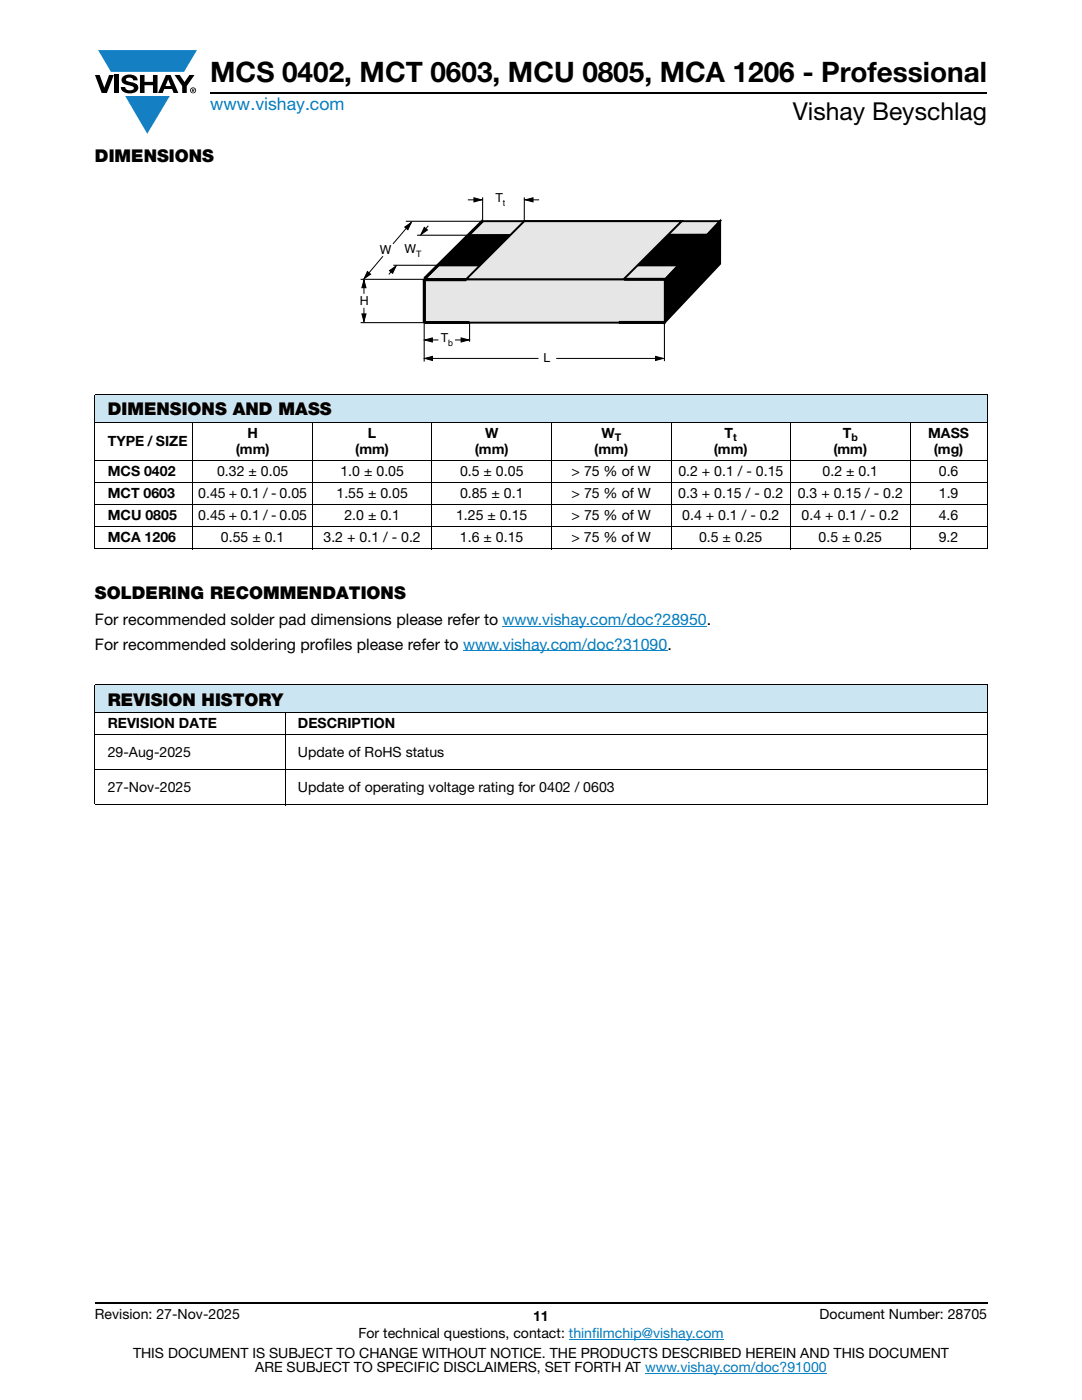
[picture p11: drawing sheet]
<svg xmlns="http://www.w3.org/2000/svg" width="216mm" height="279mm" viewBox="0 0 216 279" stroke-linecap="round" stroke-linejoin="round" font-family="sans-serif">
<defs><g id="words">
<text font-size="5.6" x="42" y="16.4">MCS 0402, MCT 0603, MCU 0805, MCA 1206 - Professional</text>
<text font-size="4.9" x="158.2" y="24">Vishay Beyschlag</text>
<text font-size="3.5" fill="#007ec4" x="42" y="21.9">www.vishay.com</text>
<g font-size="3.5">
<text x="18.9" y="32.3">DIMENSIONS</text>
<text x="21.5" y="82.9">DIMENSIONS AND MASS</text>
<text x="18.9" y="119.6">SOLDERING RECOMMENDATIONS</text>
<text x="21.5" y="140.8">REVISION HISTORY</text>
</g>
<g font-size="3.2">
<text x="18.9" y="124.7">For recommended solder pad dimensions please refer to www.vishay.com/doc?28950.</text>
<text x="18.9" y="129.6">For recommended soldering profiles please refer to www.vishay.com/doc?31090.</text>
</g>
<g font-size="2.8">
<text x="21.5" y="89">TYPE / SIZE</text>
<text x="49.4" y="87.4">H</text>
<text x="73.4" y="87.4">L</text>
<text x="96.8" y="87.4">W</text>
<text x="120" y="87.4">W</text>
<text x="144.6" y="87.4">T</text>
<text x="168.2" y="87.4">T</text>
<text x="185.2" y="87.4">MASS</text>
<text x="21.5" y="95">MCS 0402</text>
<text x="43.3" y="95">0.32 ± 0.05</text>
<text x="47" y="90.6">(mm)</text>
<text x="67.9" y="95">1.0 ± 0.05</text>
<text x="70.9" y="90.6">(mm)</text>
<text x="91.8" y="95">0.5 ± 0.05</text>
<text x="94.7" y="90.6">(mm)</text>
<text x="114.1" y="95">&gt; 75 % of W</text>
<text x="118.6" y="90.6">(mm)</text>
<text x="135.4" y="95">0.2 + 0.1 / - 0.15</text>
<text x="142.4" y="90.6">(mm)</text>
<text x="164.1" y="95">0.2 ± 0.1</text>
<text x="166.3" y="90.6">(mm)</text>
<text x="186.3" y="90.6">(mg)</text>
<text x="187.3" y="95">0.6</text>
<text x="21.5" y="99.4">MCT 0603</text>
<text x="39.5" y="99.4">0.45 + 0.1 / - 0.05</text>
<text x="67.1" y="99.4">1.55 ± 0.05</text>
<text x="91.8" y="99.4">0.85 ± 0.1</text>
<text x="114.1" y="99.4">&gt; 75 % of W</text>
<text x="135.4" y="99.4">0.3 + 0.15 / - 0.2</text>
<text x="159.2" y="99.4">0.3 + 0.15 / - 0.2</text>
<text x="187.3" y="99.4">1.9</text>
<text x="21.5" y="103.8">MCU 0805</text>
<text x="39.5" y="103.8">0.45 + 0.1 / - 0.05</text>
<text x="68.7" y="103.8">2.0 ± 0.1</text>
<text x="91" y="103.8">1.25 ± 0.15</text>
<text x="114.1" y="103.8">&gt; 75 % of W</text>
<text x="136.1" y="103.8">0.4 + 0.1 / - 0.2</text>
<text x="160" y="103.8">0.4 + 0.1 / - 0.2</text>
<text x="187.3" y="103.8">4.6</text>
<text x="21.5" y="108.2">MCA 1206</text>
<text x="44.1" y="108.2">0.55 ± 0.1</text>
<text x="64.6" y="108.2">3.2 + 0.1 / - 0.2</text>
<text x="91.8" y="108.2">1.6 ± 0.15</text>
<text x="114" y="108.2">&gt; 75 % of W</text>
<text x="139.5" y="108.2">0.5 ± 0.25</text>
<text x="163.3" y="108.2">0.5 ± 0.25</text>
<text x="187.3" y="108.2">9.2</text>
<text x="21.5" y="145.3">REVISION DATE</text>
<text x="59.5" y="145.3">DESCRIPTION</text>
<text x="21.5" y="151">29-Aug-2025</text>
<text x="59.4" y="151">Update of RoHS status</text>
<text x="21.5" y="158">27-Nov-2025</text>
<text x="59.5" y="158">Update of operating voltage rating for 0402 / 0603</text>
<text x="18.9" y="263.3">Revision: 27-Nov-2025</text>
<text x="106.4" y="263.6">11</text>
<text x="163.6" y="263.3">Document Number: 28705</text>
<text x="71.5" y="267.1">For technical questions, contact: thinfilmchip@vishay.com</text>
<text x="26.5" y="271">THIS DOCUMENT IS SUBJECT TO CHANGE WITHOUT NOTICE. THE PRODUCTS DESCRIBED HEREIN AND THIS DOCUMENT</text>
<text x="50.9" y="273.8">ARE SUBJECT TO SPECIFIC DISCLAIMERS, SET FORTH AT www.vishay.com/doc?91000</text>
</g>
<g font-size="2.5">
<text x="98.8" y="40.4">T</text>
<text x="75.8" y="50.7">W</text>
<text x="80.7" y="50.5">W</text>
<text x="71.8" y="60.9">H</text>
<text x="87.9" y="68.3">T</text>
<text x="108.5" y="72.2">L</text>
</g>
<g font-size="2.1">
<text x="122.7" y="87.9">T</text>
<text x="146.3" y="87.9">t</text>
<text x="169.9" y="87.9">b</text>
</g>
<g font-size="1.8">
<text x="100.4" y="41.1">t</text>
<text x="83.1" y="51.2">T</text>
<text x="89.4" y="69">b</text>
</g>
</g></defs>
<g fill="#147fc3">
<path d="M19.6 10h19.7l-2.6 4.3h-1.1h-13.5z"/>
<path d="M25 19.2h8.9l-4.5 7.5z"/>
</g>
<g fill="#000">
<path d="M18.9 15h1l.9 2.5 1-2.5h.9l-1.4 3.6h-1zM22.9 15h.9v3.6h-.9zM24.6 15.3a2.1 2.1 0 0 1 2.8 .3l.1 .4h-.9a.79 .79 0 0 0-.7-.5 .79 .79 0 0 0-.8 .4l.3 .3 1 .2a1.08 1.08 0 0 1 1.2 1 1.08 1.08 0 0 1-1.1 1.2 1.73 1.73 0 0 1-2.4-1.2h.9a.96 .96 0 0 0 .8 .6 .96 .96 0 0 0 .9-.4 1.31 1.31 0 0 0-1.2-.6 1.03 1.03 0 0 1-1.1-.6 1.03 1.03 0 0 1 .2-1.1zM27.9 15h.9v1.3h1.7v-1.3h.9v3.6h-.9v-1.6h-1.7v1.6h-.9zM34.8 15h1.1l.9 1.4 1-1.4h1l-1.5 2.2v1.4h-.9v-1.4z"/>
<path d="M33.6 15.9l.5 1.3h-1.1zM33.1 15l-1.6 3.6h1l.3-.8h1.5l.3 .8h1l-1.6-3.6z"/>
<path d="M38.4 17.8h.2v.2h-.2zM38.3 17.7v.7h.1v-.3l.4 .3-.2-.3 .2-.2-.1-.2z"/>
<path d="M38.1 18a.46 .46 0 0 1 .9 0 .46 .46 0 0 1-.9 0zM37.9 18a.6 .6 0 0 0 1.2 0 .6 .6 0 0 0-1.2 0z"/>
</g>
<path d="M42 18.6h155M18.9 260h178.1" fill="none" stroke="#000" stroke-width=".36"/>
<path d="M92.4 129.9h40.8M100.3 124.9h40.7M113.5 267.3h30.9M128.7 274h36.3" fill="none" stroke="#007ec4" stroke-width=".2"/>
<g fill="#cce5f3">
<path d="M18.9 78.8h178.1v5.5h-178.1z"/>
<path d="M18.9 136.7h178.1v5.5h-178.1z"/>
</g>
<g fill="none" stroke="#000" stroke-width=".2">
<path d="M18.9 78.8h178.1M18.9 78.9v30.5M197 78.9v30.5M18.9 84.3h178.1M18.9 91.9h178.1M18.9 96.3h178.1M38.5 84.2v25.4M62.3 84.2v25.4M86.2 84.2v25.4M110 84.2v25.4M133.9 84.2v25.4M157.8 84.2v25.4"/>
<path d="M181.6 84.2v25.4M18.9 100.7h178.1M18.9 105.1h178.1M18.9 109.5h178.1M18.9 136.7h178.1M18.9 136.8v23.7M197 136.8v23.7M18.9 142.2h178.1M18.9 146.6h178.1M18.9 153.6h178.1M56.9 142.1v18.6M18.9 160.6h178.1"/>
</g>
<path d="M84.7 55.7l11.6-11.6h47.4l-11 11.6z" fill="#e6e6e6"/>
<path d="M84.7 55.7l11.6-11.6h47.4l-11 11.6zM143.7 44.1v8.5l-11 11.8v-8.6z" fill="none" stroke="#000" stroke-width=".39"/>
<path d="M143.7 44.1v8.5l-11 11.8v-8.6z" fill="#000"/>
<path d="M84.8 55.7h47.9v8.7h-47.9z" fill="#e6e6e6"/>
<path d="M84.8 55.7h47.9v8.7h-47.9zM93.6 46.9l47.7-.1-5.8 6.2h-48z" fill="none" stroke="#000" stroke-width=".39"/>
<path d="M72 55.7h12.8M72 64.4h12.8M84.6 64.4v7.8M132.6 64.3v7.8" fill="none" stroke="#000" stroke-width=".21"/>
<path d="M93.6 46.9l47.7-.1-5.8 6.2h-48z" fill="#000"/>
<path d="M93 55.7l11.6-11.6h31.4l-11.6 11.6z" fill="#e6e6e6"/>
<path d="M93 55.7l11.6-11.6h31.4l-11.6 11.6z" fill="none" stroke="#000" stroke-width=".39"/>
<path d="M96.3 39.4v4.8M104.6 39.4v4.7M78.5 52.9h9M81 44.2h15.3M83.2 46.9h10.4M93.7 64.5v3.7" fill="none" stroke="#000" stroke-width=".21"/>
<path d="M84.7 55.7v8.7M84.8 55.8h8.3M96.4 44l-11.7 11.6M124.5 55.7h8.3M84.8 64.4h8.9M123.5 64.3h9.2" fill="none" stroke="#000" stroke-width=".6"/>
<g fill="none" stroke="#000" stroke-width=".2">
<path d="M93.4 39.9h2.7M94.6 39.5l1.5 .4-1.5 .4zM104.8 39.9l1.6-.4v.8zM104.8 39.9h2.8M72.6 55.9l.4 1.5h-.8zM72.6 55.9v2.7M73.3 54.2l.6 .5-1.3 .9zM76.4 51.1l-3.8 4.5M77.7 54l1.3-.9-.7 1.4zM79 53.1l-1.4 1.7M80.8 45.3l1.3-.9-.7 1.4zM82.1 44.4l-3.7 4.3"/>
<path d="M84.7 45.4l.6 .5-1.3 .9zM85.5 45l-1.5 1.8M72.2 62.6h.8l-.4 1.6zM72.6 61.4v2.8M84.7 67.8h2.8M84.7 67.8l1.6-.4v.9zM84.8 71.5l1.5-.4v.8zM84.8 71.5h22.6M90.8 67.8h2.7M92 67.4l1.5 .4-1.5 .5zM111 71.5h21.3M130.8 71.1l1.5 .4-1.5 .4z"/>
</g>
<path d="M104.8 39.9l1.6-.4v.8zM72.6 55.9l.4 1.5h-.8zM73.3 54.2l.6 .5-1.3 .9zM77.7 54l1.3-.9-.7 1.4zM80.8 45.3l1.3-.9-.7 1.4zM84.7 45.4l.6 .5-1.3 .9zM94.6 39.5l1.5 .4-1.5 .4zM72.2 62.6h.8l-.4 1.6zM84.7 67.8l1.6-.4v.9zM84.8 71.5l1.5-.4v.8zM92 67.4l1.5 .4-1.5 .5zM130.8 71.1l1.5 .4-1.5 .4z" fill="#000"/>
<use href="#words"/>
</svg>
